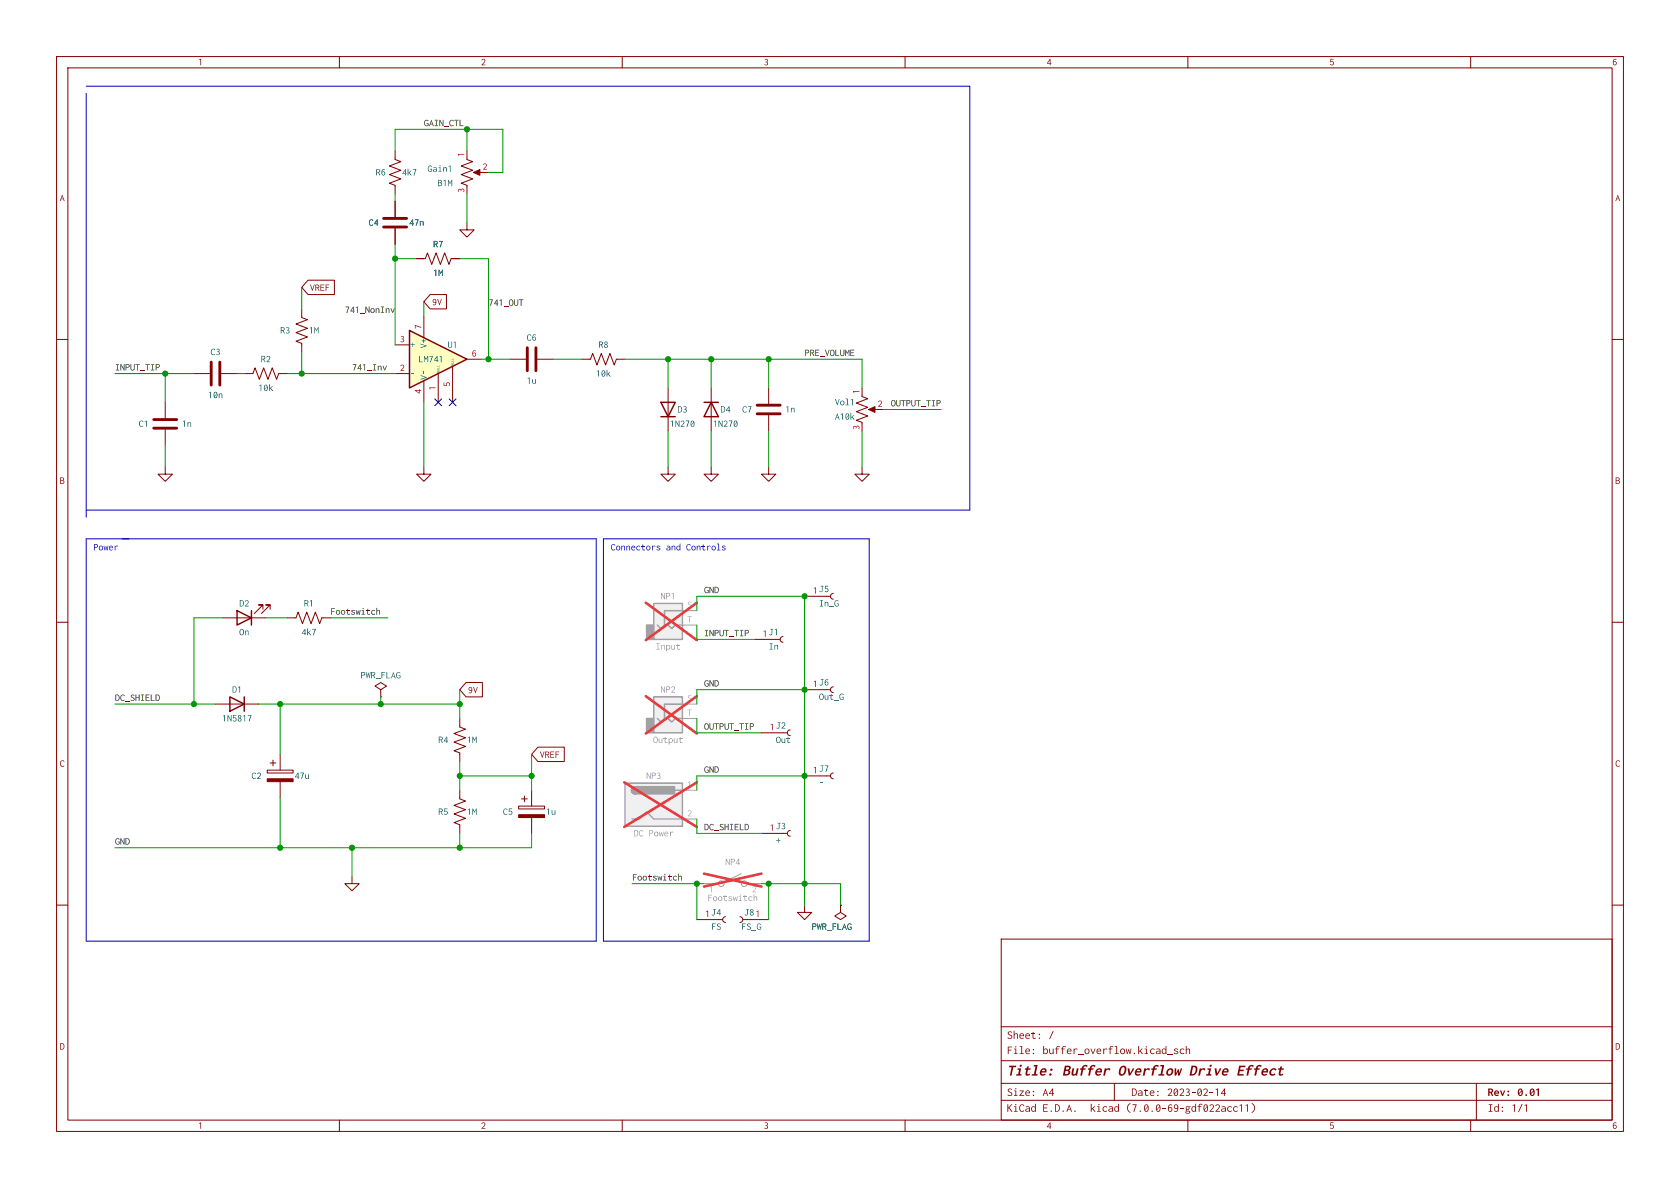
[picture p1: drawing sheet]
<svg xmlns="http://www.w3.org/2000/svg" width="297mm" height="210mm" viewBox="0 0 297 210" stroke-linecap="round" stroke-linejoin="round" font-family="sans-serif">
<defs><g id="words">
<g font-size="2.8" fill="#840000">
<text x="178" y="190.9">Title:</text>
<text x="187.8" y="190.9">Buffer OverflowDrive Effect</text>
</g>
<g font-size="2.1" fill="#840000">
<text x="178" y="184.2">Sheet: /</text>
<text x="178" y="186.9">File:</text>
<text x="184.3" y="186.9">buffer_overflow.kicad_sch</text>
<text x="178" y="197.1">KiCad E.D.A.</text>
<text x="178" y="194.3">Size:</text>
<text x="184.3" y="194.3">A4</text>
<text x="192.7" y="197.1">kicad (7.0.0-69-gdf022acc11)</text>
<text x="200" y="194.3">Date: 2023-02-14</text>
<text x="263" y="194.3">Rev: 0.01</text>
<text x="263" y="197.1">Id:</text>
<text x="267.2" y="197.1">1/1</text>
</g>
<g font-size="1.8" fill="#840000">
<text x="35" y="12">1</text>
<text x="85" y="12">2</text>
<text x="135" y="12">3</text>
<text x="185" y="12">4</text>
<text x="235" y="12">5</text>
<text x="285" y="12">6</text>
<text x="10.5" y="36">A</text>
<text x="285.5" y="36">A</text>
<text x="54.8" y="51.9">VREF</text>
<text x="76.4" y="54.4">9V</text>
<text x="10.5" y="86">B</text>
<text x="285.5" y="86">B</text>
<text x="82.7" y="123">9V</text>
<text x="10.5" y="136">C</text>
<text x="95.4" y="134.4">VREF</text>
<text x="285.5" y="136">C</text>
<text x="10.5" y="186">D</text>
<text x="285.5" y="186">D</text>
<text x="35" y="200">1</text>
<text x="85" y="200">2</text>
<text x="135" y="200">3</text>
<text x="185" y="200">4</text>
<text x="235" y="200">5</text>
<text x="285" y="200">6</text>
</g>
<g font-size="1.8" fill="#009600">
<text x="74.9" y="22.5">GAIN_CTL</text>
<text x="20.3" y="65.7">INPUT_TIP</text>
</g>
<g font-size="1.8" fill="#a90000">
<text x="82.3" y="27.7" transform="rotate(-90 82.3 27.7)">1</text>
<text x="82.3" y="34.1" transform="rotate(-90 82.3 34.1)">3</text>
<text x="85.3" y="30.2">2</text>
<text x="74.7" y="58.2" transform="rotate(-90 74.7 58.2)">7</text>
<text x="70.7" y="65.8">2</text>
<text x="70.7" y="60.7">3</text>
<text x="83.4" y="63.2">6</text>
<text x="74.7" y="69.7" transform="rotate(-90 74.7 69.7)">4</text>
<text x="77.2" y="69" transform="rotate(-90 77.2 69)">1</text>
<text x="79.8" y="68.4" transform="rotate(-90 79.8 68.4)">5</text>
<text x="152.1" y="69.7" transform="rotate(-90 152.1 69.7)">1</text>
<text x="152.1" y="76" transform="rotate(-90 152.1 76)">3</text>
<text x="155.1" y="72.1">2</text>
</g>
<g font-size="1.8" fill="#006464">
<text x="66.4" y="31.5">R6</text>
<text x="71.1" y="31.5">4k7</text>
<text x="75.6" y="30.8">Gain1</text>
<text x="77.3" y="33.4">B1M</text>
<text x="65.2" y="40.4">C4</text>
<text x="72.3" y="40.4">47n</text>
<text x="76.6" y="44.2">R7</text>
<text x="76.6" y="49.3">1M</text>
<text x="49.5" y="59.4">R3</text>
<text x="54.6" y="59.4">1M</text>
<text x="37.2" y="63.2">C3</text>
<text x="46.1" y="64.5">R2</text>
<text x="72.5" y="62">+</text>
<text x="74" y="64.5">LM741</text>
<text x="75.9" y="61.6" transform="rotate(-90 75.9 61.6)">V+</text>
<text x="79.1" y="62">U1</text>
<text x="93.1" y="60.7">C6</text>
<text x="105.8" y="62">R8</text>
<text x="36.8" y="70.8">10n</text>
<text x="45.7" y="69.6">10k</text>
<text x="72.5" y="67">-</text>
<text x="75.9" y="67.2" transform="rotate(-90 75.9 67.2)">V-</text>
<text x="93.1" y="68.3">1u</text>
<text x="105.3" y="67">10k</text>
<text x="24.5" y="75.9">C1</text>
<text x="32.1" y="75.9">1n</text>
<text x="118.4" y="75.9">1N270</text>
<text x="119.8" y="73.4">D3</text>
<text x="126" y="75.9">1N270</text>
<text x="127.4" y="73.4">D4</text>
<text x="131.2" y="73.4">C7</text>
<text x="138.8" y="73.4">1n</text>
<text x="147.6" y="72.1">Vol1</text>
<text x="147.6" y="74.7">A10k</text>
<text x="42.3" y="107.7">D2</text>
<text x="53.7" y="107.7">R1</text>
<text x="143.7" y="105.2">1J5</text>
<text x="144.8" y="107.7">In_G</text>
<text x="42.3" y="112.8">On</text>
<text x="53.3" y="112.8">4k7</text>
<text x="134.8" y="112.8">1J1</text>
<text x="135.9" y="115.3">In</text>
<text x="41" y="122.9">D1</text>
<text x="63.8" y="120.4">PWR_FLAG</text>
<text x="143.7" y="121.7">1J6</text>
<text x="144.8" y="124.2">Out_G</text>
<text x="39.2" y="128">1N5817</text>
<text x="77.5" y="131.8">R4</text>
<text x="82.5" y="131.8">1M</text>
<text x="137.2" y="131.8">Out</text>
<text x="143.7" y="136.9">1J7</text>
<text x="44.4" y="138.2">C2</text>
<text x="52.1" y="138.2">47u</text>
<text x="77.5" y="144.5">R5</text>
<text x="82.5" y="144.5">1M</text>
<text x="88.9" y="144.5">C5</text>
<text x="96.5" y="144.5">1u</text>
<text x="136.1" y="147.1">1J3</text>
<text x="137.2" y="149.6">+</text>
<text x="124.7" y="162.3">1J4</text>
<text x="125.7" y="164.8">FS</text>
<text x="131.1" y="164.8">FS_G</text>
<text x="131.6" y="162.3">J81</text>
<text x="143.5" y="164.8">PWR_FLAG</text>
</g>
<g font-size="1.8" fill="#0f0f0f">
<text x="61" y="55.5">741_NonInv</text>
<text x="86.4" y="54.3">741_OUT</text>
<text x="62.2" y="65.7">741_Inv</text>
<text x="142.2" y="63.2">PRE_VOLUME</text>
<text x="157.5" y="72">OUTPUT_TIP</text>
<text x="124.5" y="105.1">GND</text>
<text x="58.4" y="108.9">Footswitch</text>
<text x="124.5" y="112.7">INPUT_TIP</text>
<text x="20.3" y="124.1">DC_SHIELD</text>
<text x="124.5" y="121.6">GND</text>
<text x="124.5" y="129.2">OUTPUT_TIP 1J2</text>
<text x="124.5" y="136.8">GND</text>
<text x="20.3" y="149.5">GND</text>
<text x="124.5" y="147">DC_SHIELD</text>
<text x="111.8" y="155.9">Footswitch</text>
</g>
<g font-size="1.8" fill="#0000c2">
<text x="16.5" y="97.5">Power</text>
<text x="107.9" y="97.5">Connectors and Controls</text>
</g>
<g font-size="1.8" fill="#989898">
<text x="116.8" y="106.4">NP1</text>
<text x="115.9" y="115.3">Input</text>
<text x="116.8" y="122.9">NP2</text>
<text x="115.4" y="131.8">Output</text>
<text x="114.2" y="138.2">NP3</text>
<text x="112" y="148.3">DCPower</text>
<text x="128.2" y="153.4">NP4</text>
<text x="125.1" y="159.7">Footswitch</text>
</g>
<g font-size="1.8" fill="#aaa">
<text x="121.5" y="107.7">S</text>
<text x="121.5" y="110.2">T</text>
<text x="121.5" y="124.2">S</text>
<text x="121.5" y="126.7">T</text>
<text x="121.5" y="139.4">1</text>
<text x="121.5" y="144.5">2</text>
<text x="125.3" y="158.4">1</text>
<text x="132.9" y="158.4">2</text>
</g>
<g font-size=".7" fill="#006464">
<text x="77.9" y="65.9" transform="rotate(-90 77.9 65.9)">NULL</text>
<text x="80.4" y="64.6" transform="rotate(-90 80.4 64.6)">NULL</text>
</g>
</g></defs>
<g fill="none" stroke="#840000" stroke-width=".18">
<path d="M10 10h277v190h-277zM12 12h273v186h-273zM60 10v2M110 10v2M160 10v2M210 10v2M260 10v2M10 60h2M285 60h2M10 110h2M285 110h2M10 160h2"/>
<path d="M285 160h2M177 166h108v32h-108zM60 198v2M110 198v2M160 198v2M177 194.5h108M210 198v2M260 198v2"/>
</g>
<path d="M221.3 195l.4 .3 .2 .6-.2 .5-.4 .3v-.1l.3-.3 .1-.4-.1-.5-.3-.3z" fill="#840000"/>
<path d="M177 191.5h108M177 187.5h108" fill="none" stroke="#840000" stroke-width=".18"/>
<g fill="#840000">
<path d="M208.7 185.5l.3-.2 .4 .2-.1 .1-.2-.1h-.2l-.2 .3 .2 .4 .4-.1v.1l-.3 .1-.3-.1-.2-.4z"/>
<path d="M209.6 184.9h.2v.6l.3-.2 .2 .2 .1 .8h-.2v-.7l-.1-.1-.3 .1v.7h-.2z"/>
<circle cx="185.9" cy="189.1" r=".21"/>
<circle cx="185.7" cy="190" r=".21"/>
<circle cx="182.7" cy="185.6" r=".12"/>
<circle cx="182.7" cy="186.2" r=".12"/>
</g>
<path d="M152.4 82.6v1.2h1.3l-1.3 1.3-1.3-1.3h1.3M142.2 137.2h3.8M147.3 136.7l-.3 .1-.2 .3 .2 .4 .3 .2M177 181.5h108M197 191.5v3M261 191.5v6.5" fill="none" stroke="#840000" stroke-width=".18"/>
<path d="M145 138.3h.5v.2h-.5z" fill="#006464"/>
<g fill="none" stroke="#840000" stroke-width=".18">
<path d="M82.5 27.9v.3l1.1 .4-2.1 .7 2.1 .8-2.1 .8 2.1 .7-2.1 .8 1 .4M84.1 30.5h1M53.3 54.6v1.5l1.1 .4-2.1 .8 2.1 .7-2.1 .8 2.1 .8-2.1 .7 1 .4v1.5M29.2 71.1v2.8M29.2 75.9v2.8M34.3 66h2.8M39.1 66h2.8M43.2 66h1.5l.4-1 .7 2.1 .8-2.1 .8 2.1 .7-2.1 .8 2.1 .4-1.1h1.5M90.2 63.5h2.8M95 63.5h2.8M102.9 63.5h1.5l.4-1 .7 2 .8-2 .8 2 .7-2 .8 2 .4-1h1.5M118.1 68.6v7.6"/>
<path d="M125.7 68.6v7.6M135.9 68.6v2.8M135.9 73.4v2.8M152.4 69.9v.2l1 .4-2 .7 2 .8-2 .8 2 .7-2 .8 1 .4M153.9 72.4h1M29.2 82.6v1.2h1.3l-1.3 1.3-1.3-1.3h1.3M74.9 82.6v1.2h1.3l-1.3 1.3-1.2-1.3h1.2M118.1 82.6v1.2h1.3l-1.3 1.3-1.3-1.3h1.3M125.7 82.6v1.2h1.3l-1.3 1.3-1.2-1.3h1.2M135.9 82.6v1.2h1.3l-1.3 1.3-1.3-1.3h1.3M39.4 109.2h7.6M46.5 107.7v-.8h-.8h.8l-1.5 1.6"/>
<path d="M47.8 107.7v-.8h-.8h.8l-1.6 1.6M50.8 109.2h1.5l.4-1 .8 2 .7-2 .8 2 .8-2 .7 2 .4-1h1.5M133.3 113h3.9M138.4 112.5l-.3 .2-.2 .3 .2 .4 .3 .1M142.2 105.4h3.8M147.3 104.9l-.3 .1-.2 .4 .2 .4 .3 .1M38.1 124.5h7.6M47.2 136.1h4.6v.6h-4.6zM47.8 134.9h1M48.3 134.4v1M49.5 133.4v2.7M49.5 138.2v2.8"/>
<path d="M67.3 121.9l1-.6-1-.6-1 .6 1 .6v1.3M67.3 123.2h.1M81.3 127v1.5l1 .4-2 .8 2 .7-2 .8 2 .8-2 .7 1 .4v1.5M81.3 139.7v1.5l1 .4-2 .8 2 .7-2 .8 2 .8-2 .7 1 .4v1.5M94 139.7v2.8M142.2 121.9h3.8M147.3 121.4l-.3 .1-.2 .4 .2 .4 .3 .1M62.2 154.9v1.3h1.3l-1.3 1.3-1.2-1.3h1.2M91.7 142.5h4.6v.5h-4.6zM92.2 141.2h1M92.7 140.7v1M94 144.5v2.8"/>
<path d="M134.6 147.3h3.8M139.7 146.8l-.3 .1-.2 .4 .1 .4 .4 .1M123.2 162.6h3.8M128.3 162.1l-.4 .1-.1 .3 .1 .4 .4 .2M130.8 162.1l.4 .1 .1 .4-.1 .3-.4 .2M132.1 162.6h3.8M142.2 160v1.3h1.3l-1.3 1.3-1.2-1.3h1.2M148.6 160v1.3l1 .6-1 .7-1-.7 1-.6M148.6 160h.1"/>
</g>
<g fill="#840000" stroke="#840000" stroke-width=".18">
<path d="M91.7 144h4.6v.5h-4.6z"/>
<path d="M83.7 30.5l1.1-.5v1z"/>
<path d="M47.2 137.7h4.6v.5h-4.6z"/>
<path d="M153.5 72.4l1.2-.5v1z"/>
</g>
<g fill="#f0f0f0" stroke="#f0f0f0" stroke-width=".18">
<path d="M110.5 138.4h10.1v7.7h-10.1z"/>
<path d="M115.6 106.7h5v6.3h-5z"/>
</g>
<path d="M115.6 106.7h5v6.3h-5zM118.1 110.5l.6 .6 .7-.6h1.2M120.6 108h-3.1v2.5l-.7 .6-.6-.6M110.5 138.4h10.1v7.7h-10.1zM112.3 139.1a.64 .64 0 0 0-.7 .6 .64 .64 0 0 0 .7 .6M119.4 139.7h1.2M111.8 144.8h1.2l1.3-1.3 1.3 1.3h5" fill="none" stroke="#a1a1a1" stroke-width=".25"/>
<g fill="#a1a1a1" stroke="#a1a1a1" stroke-width=".25">
<path d="M111.8 139.2l.5-.1v1.2a.64 .64 0 0 1-.6-.4 .64 .64 0 0 1 .1-.7z"/>
<path d="M112.3 139.1h7v1.2h-7z"/>
<path d="M114.3 110.5h1.3v2.5h-1.3z"/>
</g>
<g fill="none" stroke="#a1a1a1" stroke-width=".18">
<path d="M120.6 108h2.6M120.6 110.5h2.6M120.6 139.7h2.6M120.6 144.8h2.6M124.5 156.2h2.5M131.1 154.4l-3.1 1.6M132.1 156.2h2.5"/>
<circle cx="127.5" cy="156.2" r=".51"/>
<circle cx="131.6" cy="156.2" r=".51"/>
</g>
<path d="M114.2 106.6l9 6.6M123.2 106.6l-9 6.6M110.4 138.3l12.8 7.9M123.2 138.3l-12.8 7.9M124.5 154.4l10.1 2.3M134.6 154.4l-10.1 2.3" fill="none" stroke="#eb3a3d" stroke-width=".46"/>
<path d="M27.2 74.2h4M27.2 75.7h4M37.3 64v4.1M38.9 64v4.1M93.2 61.5v4M94.7 61.5v4M133.9 71.6h4M133.9 73.2h4" fill="none" stroke="#840000" stroke-width=".51"/>
<path d="M116.8 71.1h2.6l-1.3 2.6zM116.8 73.7h2.6M124.5 71.1h2.5M125.7 71.1l1.3 2.6h-2.5zM41.9 108l2.5 1.2-2.5 1.3zM44.4 108v2.5M40.6 123.2l2.6 1.3-2.6 1.2zM43.2 123.2v2.5" fill="none" stroke="#840000" stroke-width=".25"/>
<path d="M72.4 58.4l10.1 5.1-10.1 5.1z" fill="#ffffc2"/>
<path d="M72.4 58.4l10.1 5.1-10.1 5.1z" fill="none" stroke="#840000" stroke-width=".25"/>
<g fill="none" stroke="#840000" stroke-width=".18">
<path d="M69.8 26.7v1.5l1.1 .4-2.1 .7 2.1 .8-2.1 .8 2.1 .7-2.1 .8 1 .4v1.5M69.8 35.6v2.8M82.5 39.4v1.2h1.3l-1.3 1.3-1.2-1.3h1.2M54.5 49.5h4.6v2.6h-4.6l-1.2-1.3zM69.8 40.4v2.8M73.7 45.7h1.5l.4-1 .7 2 .8-2 .8 2 .7-2 .8 2 .4-1h1.5M74.9 55.9v3.8M76 52.1h2.9v2.5h-2.9l-1.1-1.3zM69.8 66h2.6M69.8 61h2.6M74.9 67.3v3.8M77.5 66v5.1"/>
<path d="M80 64.8v6.3M82.5 63.5h2.6M82.4 120.6h2.9v2.6h-2.9l-1.1-1.3zM95.1 132.1h4.7v2.5h-4.7l-1.1-1.2zM134.6 129.5h3.8M139.7 129l-.3 .2-.2 .3 .1 .4 .4 .1M148.6 160h.1"/>
</g>
<path d="M67.8 38.6h4.1M67.8 40.1h4.1" fill="none" stroke="#840000" stroke-width=".51"/>
<path d="M115.6 123.2h5v6.3h-5z" fill="#f0f0f0" stroke="#f0f0f0" stroke-width=".18"/>
<path d="M114.3 127h1.3v2.5h-1.3z" fill="#a1a1a1" stroke="#a1a1a1" stroke-width=".25"/>
<path d="M115.6 123.2h5v6.3h-5zM118.1 127l.6 .6 .7-.6h1.2M120.6 124.5h-3.1v2.5l-.7 .6-.6-.6" fill="none" stroke="#a1a1a1" stroke-width=".25"/>
<path d="M120.6 124.5h2.6M120.6 127h2.6" fill="none" stroke="#a1a1a1" stroke-width=".18"/>
<path d="M114.2 123.1l9 6.6M123.2 123.1l-9 6.6" fill="none" stroke="#eb3a3d" stroke-width=".46"/>
<path d="M15.2 15.2h156.2v75h-156.2M15.2 16.5v74.9M15.2 95.3h90.2v71.1h-90.2zM106.7 95.3h47v71.1h-47z" fill="none" stroke="#0000c2" stroke-width=".18"/>
<g fill="none" stroke="#009600" stroke-width=".18">
<path d="M69.8 26.7v-3.8h19.1v7.6h-2.5M69.8 34.3v1.3M82.5 22.9v3.8M82.5 34.3v5.1M53.3 50.8v3.8M69.8 43.2v17.8M69.8 45.7h3.9M74.9 53.3v2.6M81.3 45.7h5.1v17.8M20.3 66h14M29.2 66v5.1M29.2 78.7v3.9"/>
<path d="M41.9 66h1.3M50.8 66h19M53.3 62.2v3.8M74.9 71.1v11.5M85.1 63.5h5.1M97.8 63.5h5.1M110.5 63.5h41.9v5.1M118.1 63.5v5.1M118.1 76.2v6.4M125.7 63.5v5.1M125.7 76.2v6.4M135.9 63.5v5.1"/>
<path d="M135.9 76.2v6.4M152.4 76.2v6.4M156.2 72.4h10.2M39.4 109.2h-5.1v15.3M47 109.2h3.8M58.4 109.2h10.2M123.2 108v-2.6h19v54.6M123.2 110.5v2.5h10.1M20.3 124.5h17.8M45.7 124.5h35.6M49.5 124.5v8.9M67.3 123.2v1.3"/>
<path d="M81.3 137.2h12.7M81.3 121.9v5.1M81.3 134.6v5.1M94 133.4v6.3M123.2 127v2.5h11.4M142.2 137.2h-19v2.5M142.2 121.9h-19v2.6M49.5 141v8.9M62.2 149.9v5M81.3 147.3v2.6M94 147.3v2.6h-73.7M111.8 156.2h12.7"/>
<path d="M123.2 144.8v2.5h11.4M123.2 156.2v6.4M134.6 156.2h14v3.8M135.9 156.2v6.4"/>
</g>
<path d="M76.9 70.5l1.2 1.2M78.1 70.5l-1.2 1.2M79.4 70.5l1.2 1.2M80.6 70.5l-1.2 1.2" fill="none" stroke="#000084" stroke-width=".18"/>
<g fill="#009600" stroke="#009600" stroke-width=".18">
<circle cx="81.3" cy="137.2" r=".46"/>
<circle cx="94" cy="137.2" r=".46"/>
<circle cx="135.9" cy="156.2" r=".46"/>
<circle cx="142.2" cy="156.2" r=".46"/>
<circle cx="123.2" cy="156.2" r=".46"/>
<circle cx="142.2" cy="137.2" r=".46"/>
<circle cx="86.4" cy="63.5" r=".46"/>
<circle cx="142.2" cy="105.4" r=".46"/>
<circle cx="135.9" cy="63.5" r=".46"/>
<circle cx="118.1" cy="63.5" r=".46"/>
<circle cx="125.7" cy="63.5" r=".46"/>
<circle cx="81.3" cy="149.9" r=".46"/>
<circle cx="49.5" cy="149.9" r=".46"/>
<circle cx="62.2" cy="149.9" r=".46"/>
<circle cx="81.3" cy="124.5" r=".46"/>
<circle cx="142.2" cy="121.9" r=".46"/>
<circle cx="69.8" cy="45.7" r=".46"/>
<circle cx="53.3" cy="66" r=".46"/>
<circle cx="49.5" cy="124.5" r=".46"/>
<circle cx="34.3" cy="124.5" r=".46"/>
<circle cx="67.3" cy="124.5" r=".46"/>
</g>
<use href="#words"/>
</svg>
